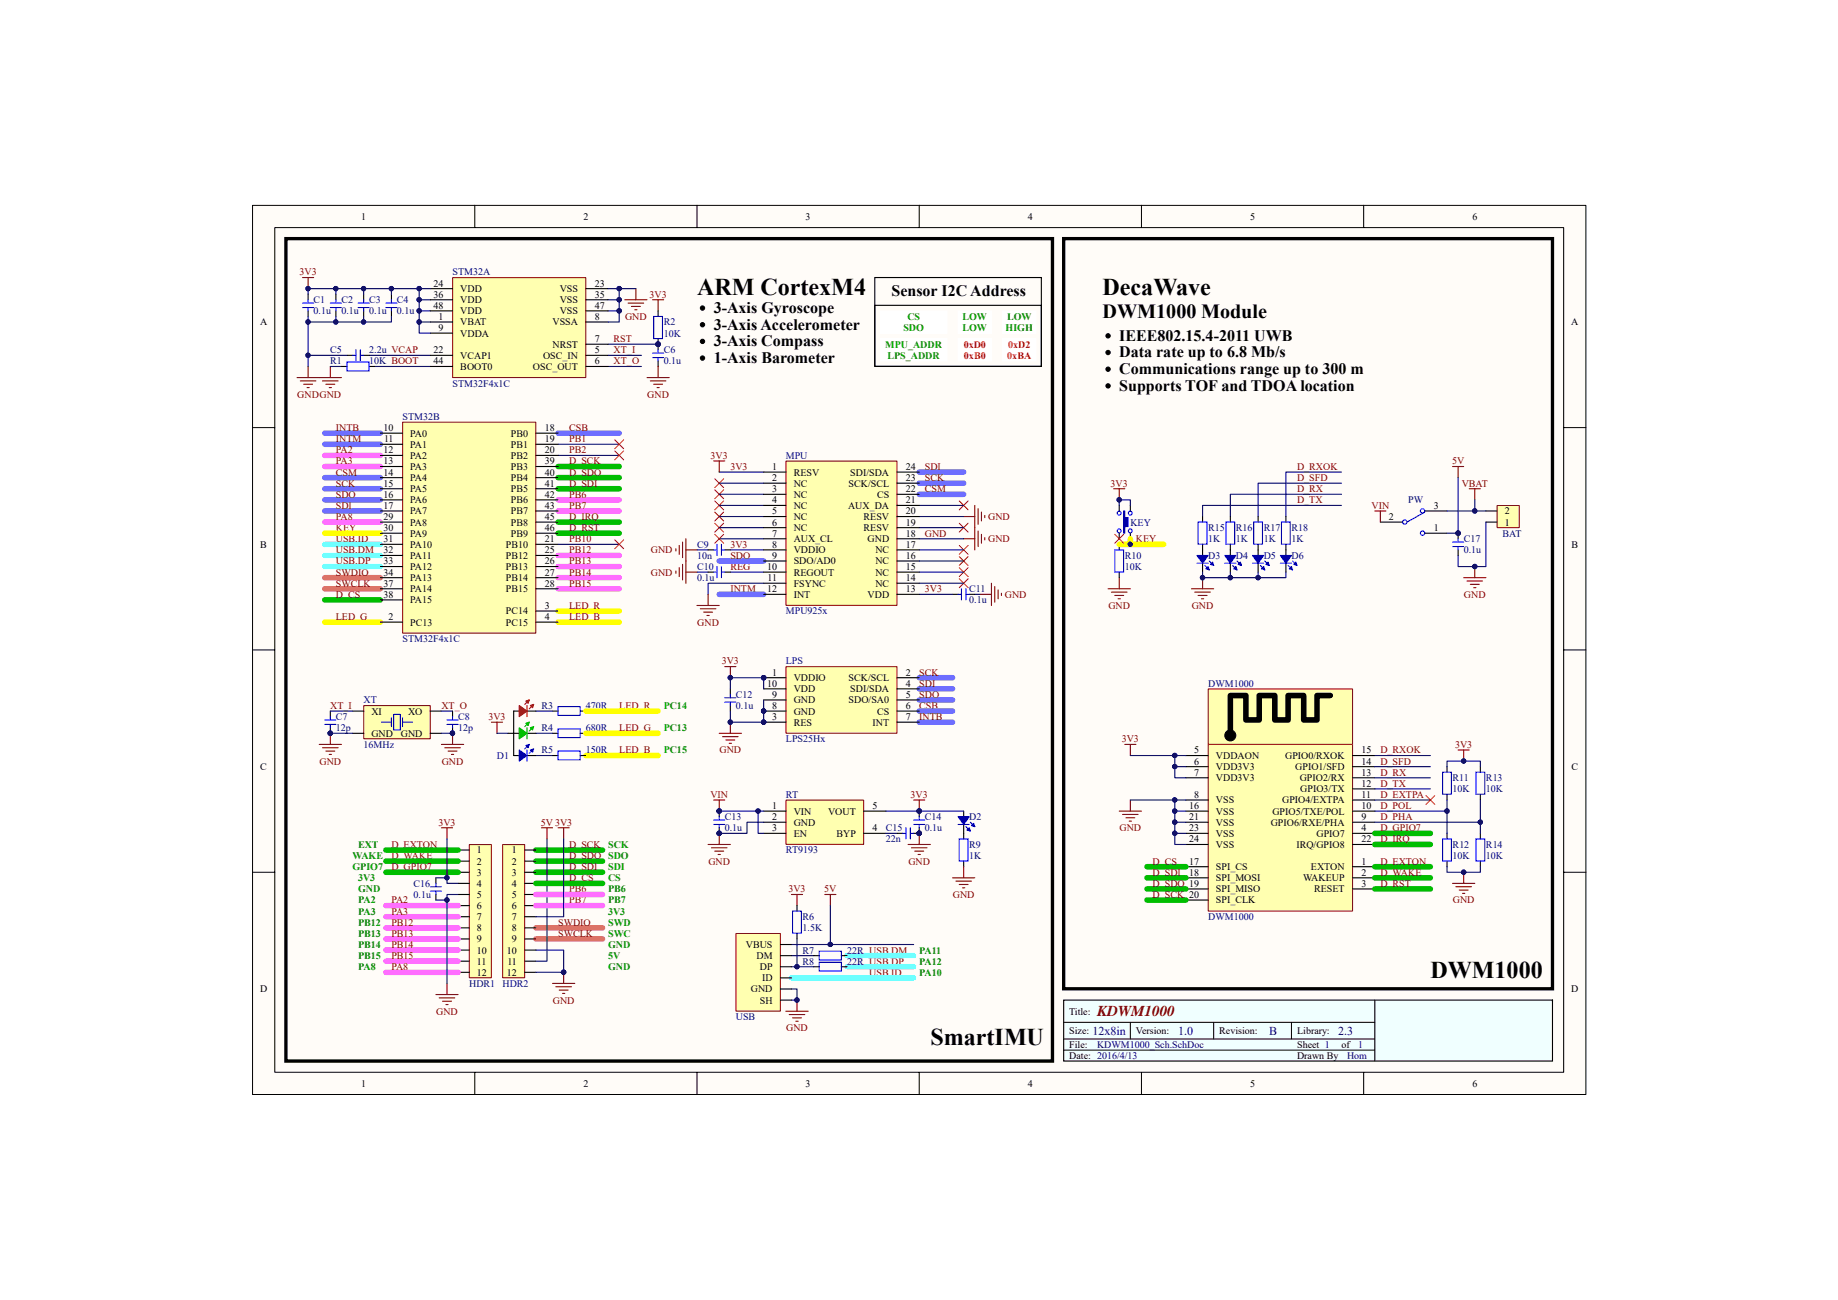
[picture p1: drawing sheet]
<svg xmlns="http://www.w3.org/2000/svg" width="420mm" height="297mm" viewBox="0 0 420 297" stroke-linecap="round" stroke-linejoin="round" font-family="sans-serif">
<defs><g id="words">
<g font-size="5.5">
<text x="159.3" y="67.3">ARM CortexM4</text>
<text x="252" y="67.3">DecaWave</text>
<text x="327" y="223.5">DWM1000</text>
<text x="212.7" y="238.8">SmartIMU</text>
</g>
<text font-size="4.6" x="252" y="72.6">DWM1000 Module</text>
<g font-size="3.7">
<text x="163.1" y="71.5">3-Axis Gyroscope</text>
<text x="203.8" y="67.7">Sensor I2C Address</text>
<text x="163.1" y="75.3">3-Axis Accelerometer</text>
<text x="255.9" y="77.9">IEEE802.15.4-2011 UWB</text>
<text x="163.1" y="79.1">3-Axis Compass</text>
<text x="163.1" y="83">1-Axis Barometer</text>
<text x="255.9" y="81.7">Data rate up to 6.8 Mb/s</text>
<text x="255.9" y="85.5">Communications range up to 300 m</text>
<text x="255.9" y="89.3">Supports TOF and TDOA location</text>
</g>
<text font-size="3.5" fill="#800000" x="250.8" y="232.2">KDWM1000</text>
<g font-size="2.8" fill="#000080">
<text x="249.8" y="236.6">12x8in</text>
<text x="269.3" y="236.6">1.0</text>
<text x="290.2" y="236.6">B</text>
<text x="305.9" y="236.6">2.3</text>
</g>
<g font-size="2.3">
<text x="82.6" y="50.2">1</text>
<text x="133.4" y="50.2">2</text>
<text x="184.2" y="50.2">3</text>
<text x="235" y="50.2">4</text>
<text x="285.8" y="50.2">5</text>
<text x="336.6" y="50.2">6</text>
<text x="99.1" y="65.5">24</text>
<text x="136" y="65.5">23</text>
<text x="99.1" y="68">36</text>
<text x="99.1" y="70.5">48</text>
<text x="105.2" y="66.7">VDD</text>
<text x="105.2" y="69.3">VDD</text>
<text x="105.2" y="71.8">VDD</text>
<text x="127.9" y="66.7">VSS</text>
<text x="127.9" y="69.3">VSS</text>
<text x="127.9" y="71.8">VSS</text>
<text x="136" y="68">35</text>
<text x="136" y="70.5">47</text>
<text x="59.4" y="74.4">A</text>
<text x="100.3" y="73.1">1</text>
<text x="100.3" y="75.6">9</text>
<text x="105.2" y="74.4">VBAT</text>
<text x="105.2" y="76.9">VDDA</text>
<text x="126.3" y="74.4">VSSA</text>
<text x="136" y="73.1">8</text>
<text x="359.2" y="74.4">A</text>
<text x="99.1" y="80.7">22</text>
<text x="99.1" y="83.2">44</text>
<text x="105.2" y="82">VCAP1</text>
<text x="124.1" y="82">OSC_IN</text>
<text x="126.3" y="79.4">NRST</text>
<text x="136" y="80.7">5</text>
<text x="136" y="78.2">7</text>
<text x="136" y="83.2">6</text>
<text x="105.2" y="84.5">BOOT0</text>
<text x="121.8" y="84.5">OSC_OUT</text>
<text x="87.7" y="98.5">10</text>
<text x="87.8" y="101">11</text>
<text x="93.8" y="99.8">PA0</text>
<text x="116.8" y="99.8">PB0</text>
<text x="124.5" y="98.5">18</text>
<text x="124.5" y="101">19</text>
<text x="87.7" y="103.6">12</text>
<text x="87.7" y="106.1">13</text>
<text x="93.8" y="102.3">PA1</text>
<text x="93.8" y="104.8">PA2</text>
<text x="93.8" y="107.4">PA3</text>
<text x="116.8" y="102.3">PB1</text>
<text x="116.8" y="104.8">PB2</text>
<text x="116.8" y="107.4">PB3</text>
<text x="124.5" y="103.6">20</text>
<text x="124.5" y="106.1">39</text>
<text x="176.5" y="107.4">1</text>
<text x="207.1" y="107.4">24</text>
<text x="87.7" y="108.6">14</text>
<text x="87.7" y="111.2">15</text>
<text x="87.7" y="113.7">16</text>
<text x="93.8" y="109.9">PA4</text>
<text x="93.8" y="112.5">PA5</text>
<text x="116.8" y="109.9">PB4</text>
<text x="116.8" y="112.5">PB5</text>
<text x="124.5" y="108.6">40</text>
<text x="124.5" y="111.2">41</text>
<text x="124.5" y="113.7">42</text>
<text x="176.5" y="109.9">2</text>
<text x="176.5" y="112.5">3</text>
<text x="181.4" y="108.6">RESV</text>
<text x="181.4" y="111.2">NC</text>
<text x="181.4" y="113.7">NC</text>
<text x="194" y="111.2">SCK/SCL</text>
<text x="194.4" y="108.6">SDI/SDA</text>
<text x="200.5" y="113.7">CS</text>
<text x="207.1" y="112.5">22</text>
<text x="207.1" y="109.9">23</text>
<text x="87.7" y="116.3">17</text>
<text x="87.7" y="118.8">29</text>
<text x="93.8" y="115">PA6</text>
<text x="93.8" y="117.5">PA7</text>
<text x="116.8" y="115">PB6</text>
<text x="116.8" y="117.5">PB7</text>
<text x="124.5" y="116.3">43</text>
<text x="124.5" y="118.8">45</text>
<text x="176.5" y="115">4</text>
<text x="176.5" y="117.5">5</text>
<text x="181.4" y="116.3">NC</text>
<text x="181.4" y="118.8">NC</text>
<text x="193.9" y="116.3">AUX_DA</text>
<text x="197.4" y="118.8">RESV</text>
<text x="207.1" y="115">21</text>
<text x="207.1" y="117.5">20</text>
<text x="317.4" y="118.8">2</text>
<text x="327.8" y="116.3">3</text>
<text x="344" y="117.5">2</text>
<text x="59.5" y="125.2">B</text>
<text x="87.7" y="121.3">30</text>
<text x="87.7" y="123.9">31</text>
<text x="93.8" y="120.1">PA8</text>
<text x="93.8" y="122.6">PA9</text>
<text x="93.8" y="125.2">PA10</text>
<text x="115.6" y="125.2">PB10</text>
<text x="116.8" y="120.1">PB8</text>
<text x="116.8" y="122.6">PB9</text>
<text x="124.5" y="121.3">46</text>
<text x="124.5" y="123.9">21</text>
<text x="176.5" y="120.1">6</text>
<text x="176.5" y="122.6">7</text>
<text x="176.5" y="125.2">8</text>
<text x="181.4" y="121.3">NC</text>
<text x="181.4" y="123.9">AUX_CL</text>
<text x="197.4" y="121.3">RESV</text>
<text x="198.3" y="123.9">GND</text>
<text x="207.1" y="125.2">17</text>
<text x="207.1" y="120.1">19</text>
<text x="207.1" y="122.6">18</text>
<text x="327.8" y="121.3">1</text>
<text x="344" y="120.1">1</text>
<text x="359.2" y="125.2">B</text>
<text x="87.7" y="126.4">32</text>
<text x="87.7" y="129">33</text>
<text x="87.7" y="131.5">34</text>
<text x="93.8" y="127.7">PA11</text>
<text x="93.8" y="130.2">PA12</text>
<text x="115.6" y="127.7">PB12</text>
<text x="115.6" y="130.2">PB13</text>
<text x="124.5" y="126.4">25</text>
<text x="124.5" y="129">26</text>
<text x="124.5" y="131.5">27</text>
<text x="175.3" y="130.2">10</text>
<text x="176.5" y="127.7">9</text>
<text x="181.4" y="126.4">VDDIO</text>
<text x="181.4" y="129">SDO/AD0</text>
<text x="181.4" y="131.5">REGOUT</text>
<text x="200.1" y="131.5">NC</text>
<text x="200.1" y="129">NC</text>
<text x="200.1" y="126.4">NC</text>
<text x="207.1" y="130.2">15</text>
<text x="207.1" y="127.7">16</text>
<text x="87.7" y="134">37</text>
<text x="87.7" y="136.6">38</text>
<text x="93.8" y="132.8">PA13</text>
<text x="93.8" y="135.3">PA14</text>
<text x="93.8" y="137.9">PA15</text>
<text x="115.6" y="132.8">PB14</text>
<text x="115.6" y="135.3">PB15</text>
<text x="124.5" y="134">28</text>
<text x="175.3" y="135.3">12</text>
<text x="175.4" y="132.8">11</text>
<text x="181.4" y="134">FSYNC</text>
<text x="181.4" y="136.6">INT</text>
<text x="198.3" y="136.6">VDD</text>
<text x="200.1" y="134">NC</text>
<text x="207.1" y="132.8">14</text>
<text x="207.1" y="135.3">13</text>
<text x="88.8" y="141.7">2</text>
<text x="93.8" y="142.9">PC13</text>
<text x="115.6" y="140.4">PC14</text>
<text x="115.6" y="142.9">PC15</text>
<text x="124.5" y="139.1">3</text>
<text x="124.5" y="141.7">4</text>
<text x="176.5" y="154.4">1</text>
<text x="181.4" y="155.6">VDDIO</text>
<text x="194" y="155.6">SCK/SCL</text>
<text x="207.1" y="154.4">2</text>
<text x="175.3" y="156.9">10</text>
<text x="176.5" y="162">8</text>
<text x="176.5" y="159.4">9</text>
<text x="181.4" y="160.7">GND</text>
<text x="181.4" y="158.2">VDD</text>
<text x="194" y="160.7">SDO/SA0</text>
<text x="194.4" y="158.2">SDI/SDA</text>
<text x="207.1" y="156.9">4</text>
<text x="207.1" y="162">6</text>
<text x="207.1" y="159.4">5</text>
<text x="84.9" y="163.3">XI</text>
<text x="93.3" y="163.3">XO</text>
<text x="176.5" y="164.5">3</text>
<text x="181.4" y="165.8">RES</text>
<text x="181.4" y="163.3">GND</text>
<text x="199.5" y="165.8">INT</text>
<text x="200.5" y="163.3">CS</text>
<text x="207.1" y="164.5">7</text>
<text x="84.9" y="168.3">GND</text>
<text x="91.6" y="168.3">GND</text>
<text x="273" y="172.1">5</text>
<text x="278" y="173.4">VDDAON</text>
<text x="293.8" y="173.4">GPIO0/RXOK</text>
<text x="311.2" y="172.1">15</text>
<text x="59.5" y="176">C</text>
<text x="273" y="174.7">6</text>
<text x="273" y="177.2">7</text>
<text x="278" y="176">VDD3V3</text>
<text x="278" y="178.5">VDD3V3</text>
<text x="296.1" y="176">GPIO1/SFD</text>
<text x="297.1" y="178.5">GPIO2/RX</text>
<text x="311.2" y="179.8">12</text>
<text x="311.2" y="174.7">14</text>
<text x="311.2" y="177.2">13</text>
<text x="359.2" y="176">C</text>
<text x="176.5" y="184.8">1</text>
<text x="199.5" y="184.8">5</text>
<text x="271.9" y="184.8">16</text>
<text x="273" y="182.3">8</text>
<text x="278" y="183.6">VSS</text>
<text x="293.1" y="183.6">GPIO4/EXTPA</text>
<text x="297.2" y="181">GPIO3/TX</text>
<text x="311.2" y="184.8">10</text>
<text x="311.2" y="182.3">11</text>
<text x="176.5" y="187.4">2</text>
<text x="176.5" y="189.9">3</text>
<text x="181.4" y="186.1">VIN</text>
<text x="181.4" y="188.7">GND</text>
<text x="181.4" y="191.2">EN</text>
<text x="189.3" y="186.1">VOUT</text>
<text x="191.2" y="191.2">BYP</text>
<text x="199.5" y="189.9">4</text>
<text x="271.9" y="187.4">21</text>
<text x="271.9" y="189.9">23</text>
<text x="278" y="186.1">VSS</text>
<text x="278" y="188.7">VSS</text>
<text x="278" y="191.2">VSS</text>
<text x="290.5" y="188.7">GPIO6/RXE/PHA</text>
<text x="290.9" y="186.1">GPIO5/TXE/POL</text>
<text x="300.9" y="191.2">GPIO7</text>
<text x="311.2" y="187.4">9</text>
<text x="311.2" y="189.9">4</text>
<text x="109" y="195">1</text>
<text x="109" y="197.5">2</text>
<text x="117" y="195">1</text>
<text x="117" y="197.5">2</text>
<text x="271.9" y="197.5">17</text>
<text x="271.9" y="192.5">24</text>
<text x="278" y="193.7">VSS</text>
<text x="296.3" y="193.7">IRQ/GPIO8</text>
<text x="311.2" y="192.5">22</text>
<text x="311.2" y="197.5">1</text>
<text x="109" y="200.1">3</text>
<text x="109" y="202.6">4</text>
<text x="117" y="200.1">3</text>
<text x="117" y="202.6">4</text>
<text x="271.9" y="200.1">18</text>
<text x="278" y="198.8">SPI_CS</text>
<text x="278" y="201.4">SPI_MOSI</text>
<text x="278" y="203.9">SPI_MISO</text>
<text x="297.9" y="201.4">WAKEUP</text>
<text x="299.7" y="198.8">EXTON</text>
<text x="300.4" y="203.9">RESET</text>
<text x="311.2" y="200.1">2</text>
<text x="311.2" y="202.6">3</text>
<text x="109" y="205.2">5</text>
<text x="109" y="207.7">6</text>
<text x="117" y="205.2">5</text>
<text x="117" y="207.7">6</text>
<text x="278" y="206.4">SPI_CLK</text>
<text x="109" y="210.2">7</text>
<text x="109" y="212.8">8</text>
<text x="109" y="215.3">9</text>
<text x="117" y="210.2">7</text>
<text x="117" y="212.8">8</text>
<text x="117" y="215.3">9</text>
<text x="109" y="217.9">10</text>
<text x="109" y="220.4">11</text>
<text x="115.9" y="217.9">10</text>
<text x="116" y="220.4">11</text>
<text x="170.5" y="216.6">VBUS</text>
<text x="172.9" y="219.1">DM</text>
<text x="173.7" y="221.7">DP</text>
<text x="59.4" y="226.8">D</text>
<text x="109" y="222.9">12</text>
<text x="115.9" y="222.9">12</text>
<text x="171.7" y="226.8">GND</text>
<text x="174.2" y="224.2">ID</text>
<text x="359.2" y="226.8">D</text>
<text x="173.7" y="229.3">SH</text>
<text x="244.4" y="231.8">Title:</text>
<text x="244.4" y="236.3">Size:</text>
<text x="244.4" y="239.5">File:</text>
<text x="259.7" y="236.3">Version:</text>
<text x="278.7" y="236.3">Revision:</text>
<text x="296.5" y="236.3">Library:</text>
<text x="296.5" y="239.5">Sheet 1</text>
<text x="306.7" y="239.5">of</text>
<text x="244.4" y="242">Date: 2016/4/13</text>
<text x="296.5" y="242">Drawn By</text>
<text x="82.6" y="248.3">1</text>
<text x="133.4" y="248.3">2</text>
<text x="184.2" y="248.3">3</text>
<text x="235" y="248.3">4</text>
<text x="285.8" y="248.3">5</text>
<text x="336.6" y="248.3">6</text>
</g>
<g font-size="2.3" fill="#800000">
<text x="68.5" y="62.9">3V3</text>
<text x="148.5" y="68">3V3</text>
<text x="142.9" y="73.1">GND</text>
<text x="140.3" y="78.2">RST</text>
<text x="140.3" y="80.7">XT_I</text>
<text x="140.3" y="83.2">XT_O</text>
<text x="68" y="90.9">GNDGND</text>
<text x="148" y="90.9">GND</text>
<text x="76.8" y="101">INTM</text>
<text x="76.8" y="98.5">INTB</text>
<text x="130.1" y="98.5">CSB</text>
<text x="130.1" y="101">PB1</text>
<text x="76.8" y="103.6">PA2</text>
<text x="76.8" y="106.1">PA3</text>
<text x="130.1" y="103.6">PB2</text>
<text x="130.1" y="106.1">D_SCK</text>
<text x="162.4" y="104.8">3V3</text>
<text x="167" y="107.4">3V3</text>
<text x="211.4" y="107.4">SDI</text>
<text x="296.5" y="107.4">D_RXOK</text>
<text x="331.9" y="106.1">5V</text>
<text x="76.8" y="108.6">CSM</text>
<text x="76.8" y="111.2">SCK</text>
<text x="76.8" y="113.7">SDO</text>
<text x="130.1" y="113.7">PB6</text>
<text x="130.1" y="111.2">D_SDI</text>
<text x="130.1" y="108.6">D_SDO</text>
<text x="211.4" y="112.5">CSM</text>
<text x="211.4" y="109.9">SCK</text>
<text x="253.9" y="111.2">3V3</text>
<text x="296.5" y="112.5">D_RX</text>
<text x="296.5" y="109.9">D_SFD</text>
<text x="334.1" y="111.2">VBAT</text>
<text x="76.8" y="116.3">SDI</text>
<text x="76.8" y="118.8">PA8</text>
<text x="130.1" y="116.3">PB7</text>
<text x="130.1" y="118.8">D_IRQ</text>
<text x="225.9" y="118.8">GND</text>
<text x="296.5" y="115">D_TX</text>
<text x="313.5" y="116.3">VIN</text>
<text x="76.8" y="123.9">USB.ID</text>
<text x="76.8" y="121.3">KEY</text>
<text x="130.1" y="123.9">PB10</text>
<text x="130.1" y="121.3">D_RST</text>
<text x="167" y="125.2">3V3</text>
<text x="211.4" y="122.6">GND</text>
<text x="225.9" y="123.9">GND</text>
<text x="259.7" y="123.9">KEY</text>
<text x="76.8" y="131.5">SWDIO</text>
<text x="76.8" y="129">USB.DP</text>
<text x="76.8" y="126.4">USB.DM</text>
<text x="130.1" y="126.4">PB12</text>
<text x="130.1" y="129">PB13</text>
<text x="130.1" y="131.5">PB14</text>
<text x="148.8" y="126.4">GND</text>
<text x="148.8" y="131.5">GND</text>
<text x="167" y="130.2">REG</text>
<text x="167" y="127.7">SDO</text>
<text x="76.8" y="134">SWCLK</text>
<text x="76.8" y="136.6">D_CS</text>
<text x="130.1" y="134">PB15</text>
<text x="167" y="135.3">INTM</text>
<text x="211.4" y="135.3">3V3</text>
<text x="229.7" y="136.6">GND</text>
<text x="334.7" y="136.6">GND</text>
<text x="76.8" y="141.7">LED_G</text>
<text x="130.1" y="141.7">LED_B</text>
<text x="130.1" y="139.1">LED_R</text>
<text x="159.4" y="142.9">GND</text>
<text x="253.4" y="139.1">GND</text>
<text x="272.4" y="139.1">GND</text>
<text x="165" y="151.8">3V3</text>
<text x="210.1" y="154.4">SCK</text>
<text x="75.5" y="162">XT_I</text>
<text x="100.9" y="162">XT_O</text>
<text x="141.6" y="162">LED_R</text>
<text x="210.1" y="162">CSB</text>
<text x="210.1" y="156.9">SDI</text>
<text x="210.1" y="159.4">SDO</text>
<text x="111.6" y="164.5">3V3</text>
<text x="141.6" y="167.1">LED_G</text>
<text x="210.1" y="164.5">INTB</text>
<text x="141.6" y="172.1">LED_B</text>
<text x="164.5" y="172.1">GND</text>
<text x="256.4" y="169.6">3V3</text>
<text x="315.6" y="172.1">D_RXOK</text>
<text x="332.6" y="170.9">3V3</text>
<text x="73" y="174.7">GND</text>
<text x="101" y="174.7">GND</text>
<text x="315.6" y="174.7">D_SFD</text>
<text x="315.6" y="177.2">D_RX</text>
<text x="315.6" y="179.8">D_TX</text>
<text x="162.4" y="182.3">VIN</text>
<text x="208.2" y="182.3">3V3</text>
<text x="315.6" y="184.8">D_POL</text>
<text x="315.6" y="182.3">D_EXTPA</text>
<text x="100.2" y="188.7">3V3</text>
<text x="123.6" y="188.7">5V 3V3</text>
<text x="255.9" y="189.9">GND</text>
<text x="315.6" y="187.4">D_PHA</text>
<text x="315.6" y="189.9">D_GPIO7</text>
<text x="89.5" y="193.7">D_EXTON</text>
<text x="89.5" y="196.3">D_WAKE</text>
<text x="130.1" y="196.3">D_SDO SDO</text>
<text x="130.1" y="193.7">D_SCK</text>
<text x="161.9" y="197.5">GND</text>
<text x="207.7" y="197.5">GND</text>
<text x="263.5" y="197.5">D_CS</text>
<text x="315.6" y="192.5">D_IRQ</text>
<text x="315.6" y="197.5">D_EXTON</text>
<text x="89.5" y="198.8">D_GPIO7</text>
<text x="130.1" y="203.9">PB6</text>
<text x="130.1" y="198.8">D_SDI</text>
<text x="130.1" y="201.4">D_CS</text>
<text x="180.2" y="203.9">3V3</text>
<text x="188.4" y="203.9">5V</text>
<text x="263.5" y="200.1">D_SDI</text>
<text x="263.5" y="202.6">D_SDO 19</text>
<text x="315.6" y="202.6">D_RST</text>
<text x="315.6" y="200.1">D_WAKE</text>
<text x="89.5" y="206.4">PA2</text>
<text x="89.5" y="209">PA3</text>
<text x="130.1" y="206.4">PB7</text>
<text x="217.8" y="205.2">GND</text>
<text x="263.5" y="205.2">D_SCK 20</text>
<text x="332.1" y="206.4">GND</text>
<text x="89.5" y="211.5">PB12</text>
<text x="89.5" y="214.1">PB13</text>
<text x="127.6" y="214.1">SWCLK</text>
<text x="127.6" y="211.5">SWDIO</text>
<text x="89.5" y="216.6">PB14</text>
<text x="89.5" y="219.1">PB15</text>
<text x="89.5" y="221.7">PA8</text>
<text x="198.7" y="222.9">USB.ID</text>
<text x="99.7" y="231.8">GND</text>
<text x="126.4" y="229.3">GND</text>
<text x="179.7" y="235.6">GND</text>
</g>
<g font-size="2.3" fill="#000080">
<text x="103.5" y="62.9">STM32A</text>
<text x="71.7" y="71.8">0.1u</text>
<text x="71.7" y="69.3">C1</text>
<text x="78.1" y="71.8">0.1u</text>
<text x="78.1" y="69.3">C2</text>
<text x="84.4" y="71.8">0.1u</text>
<text x="84.4" y="69.3">C3</text>
<text x="90.8" y="71.8">0.1u</text>
<text x="90.8" y="69.3">C4</text>
<text x="151.7" y="76.9">10K</text>
<text x="151.7" y="74.4">R2</text>
<text x="75.5" y="80.7">C5</text>
<text x="75.5" y="83.2">R1</text>
<text x="84.4" y="80.7">2.2u VCAP</text>
<text x="84.4" y="83.2">10K BOOT</text>
<text x="151.7" y="83.2">0.1u</text>
<text x="151.7" y="80.7">C6</text>
<text x="103.5" y="88.3">STM32F4x1C</text>
<text x="92" y="95.9">STM32B</text>
<text x="179.7" y="104.8">MPU</text>
<text x="321.9" y="115">PW</text>
<text x="159.3" y="125.2">C9</text>
<text x="258.4" y="120.1">KEY</text>
<text x="276.2" y="123.9">1K</text>
<text x="276.2" y="121.3">R15</text>
<text x="282.5" y="121.3">R16</text>
<text x="282.5" y="123.9">1K</text>
<text x="288.9" y="121.3">R17</text>
<text x="288.9" y="123.9">1K</text>
<text x="295.2" y="121.3">R18</text>
<text x="295.2" y="123.9">1K</text>
<text x="334.6" y="123.9">C17</text>
<text x="343.5" y="122.6">BAT</text>
<text x="159.3" y="127.7">10n</text>
<text x="159.3" y="130.2">C10</text>
<text x="257.1" y="130.2">10K</text>
<text x="257.1" y="127.7">R10</text>
<text x="276.2" y="127.7">D3</text>
<text x="282.5" y="127.7">D4</text>
<text x="288.9" y="127.7">D5</text>
<text x="295.2" y="127.7">D6</text>
<text x="334.6" y="126.4">0.1u</text>
<text x="159.3" y="132.8">0.1u</text>
<text x="221.6" y="137.9">0.1u</text>
<text x="221.6" y="135.3">C11</text>
<text x="179.7" y="140.4">MPU925x</text>
<text x="92" y="146.7">STM32F4x1C</text>
<text x="179.7" y="151.8">LPS</text>
<text x="83.1" y="160.7">XT</text>
<text x="123.8" y="162">R3</text>
<text x="133.9" y="162">470R</text>
<text x="168.2" y="162">0.1u</text>
<text x="168.2" y="159.4">C12</text>
<text x="276.2" y="156.9">DWM1000</text>
<text x="76.8" y="167.1">12p</text>
<text x="76.8" y="164.5">C7</text>
<text x="104.7" y="167.1">12p</text>
<text x="104.7" y="164.5">C8</text>
<text x="123.8" y="167.1">R4</text>
<text x="133.9" y="167.1">680R</text>
<text x="83.1" y="170.9">16MHz</text>
<text x="113.6" y="173.4">D1</text>
<text x="123.8" y="172.1">R5</text>
<text x="133.9" y="172.1">150R</text>
<text x="179.7" y="169.6">LPS25Hx</text>
<text x="332.1" y="178.5">R11</text>
<text x="339.7" y="178.5">R13</text>
<text x="179.7" y="182.3">RT</text>
<text x="332.1" y="181">10K</text>
<text x="339.7" y="181">10K</text>
<text x="165.7" y="189.9">0.1u</text>
<text x="165.7" y="187.4">C13</text>
<text x="202.5" y="189.9">C15</text>
<text x="211.4" y="189.9">0.1u</text>
<text x="211.4" y="187.4">C14</text>
<text x="221.6" y="187.4">D2</text>
<text x="179.7" y="195">RT9193</text>
<text x="202.5" y="192.5">22n</text>
<text x="221.6" y="196.3">1K</text>
<text x="221.6" y="193.7">R9</text>
<text x="332.1" y="196.3">10K</text>
<text x="332.1" y="193.7">R12</text>
<text x="339.7" y="196.3">10K</text>
<text x="339.7" y="193.7">R14</text>
<text x="94.6" y="202.6">C16</text>
<text x="94.6" y="205.2">0.1u</text>
<text x="183.5" y="212.8">1.5K</text>
<text x="183.5" y="210.2">R6</text>
<text x="276.2" y="210.2">DWM1000</text>
<text x="183.5" y="217.9">R7</text>
<text x="183.5" y="220.4">R8</text>
<text x="193.6" y="217.9">22R USB.DM</text>
<text x="193.6" y="220.4">22R USB.DP</text>
<text x="107.3" y="225.5">HDR1</text>
<text x="114.9" y="225.5">HDR2</text>
<text x="168.2" y="233.1">USB</text>
<text x="250.8" y="239.5">KDWM1000_Sch.SchDoc</text>
<text x="310.5" y="239.5">1</text>
<text x="307.9" y="242">Hom</text>
</g>
<g font-size="2.3" fill="#008000">
<text x="206.5" y="75.6">SDO</text>
<text x="207.4" y="73.1">CS</text>
<text x="220" y="73.1">LOW</text>
<text x="220" y="75.6">LOW</text>
<text x="229.9" y="75.6">HIGH</text>
<text x="230.2" y="73.1">LOW</text>
<text x="202.4" y="79.4">MPU_ADDR</text>
<text x="202.9" y="82">LPS_ADDR</text>
<text x="151.7" y="162">PC14</text>
<text x="151.7" y="167.1">PC13</text>
<text x="151.7" y="172.1">PC15</text>
<text x="80.6" y="196.3">WAKE</text>
<text x="81.9" y="193.7">EXT</text>
<text x="139" y="193.7">SCK</text>
<text x="80.6" y="198.8">GPIO7</text>
<text x="81.9" y="201.4">3V3</text>
<text x="81.9" y="203.9">GND</text>
<text x="139" y="198.8">SDI</text>
<text x="139" y="201.4">CS</text>
<text x="139" y="203.9">PB6</text>
<text x="81.9" y="209">PA3</text>
<text x="81.9" y="206.4">PA2</text>
<text x="139" y="206.4">PB7</text>
<text x="139" y="209">3V3</text>
<text x="81.9" y="214.1">PB13</text>
<text x="81.9" y="211.5">PB12</text>
<text x="139" y="211.5">SWD</text>
<text x="139" y="214.1">SWC</text>
<text x="81.9" y="219.1">PB15</text>
<text x="81.9" y="216.6">PB14</text>
<text x="81.9" y="221.7">PA8</text>
<text x="139" y="221.7">GND</text>
<text x="139" y="219.1">5V</text>
<text x="139" y="216.6">GND</text>
<text x="210.1" y="217.9">PA11</text>
<text x="210.1" y="220.4">PA12</text>
<text x="210.1" y="222.9">PA10</text>
</g>
<g font-size="2.3" fill="#f00">
<text x="220.3" y="79.4">0xD0</text>
<text x="220.4" y="82">0xB0</text>
<text x="230.3" y="82">0xBA</text>
<text x="230.5" y="79.4">0xD2</text>
</g>
</g></defs>
<path d="M57.8 46.9h304.7v203.2h-304.7z" fill="#fffcf8"/>
<path d="M57.7 46.9h304.8v203.2h-304.8z" fill="none" stroke="#000" stroke-width=".23"/>
<path d="M62.8 52h294.7v193h-294.7z" fill="#fffcf8"/>
<g fill="none" stroke="#000" stroke-width=".23">
<path d="M62.8 52h294.7v193h-294.7zM108.5 46.9v5.1M159.3 46.9v5.1M210.1 46.9v5.1M260.9 46.9v5.1M311.7 46.9v5.1M57.7 97.7h5.1M357.5 97.7h5M57.7 148.5h5.1M357.5 148.5h5M57.7 199.3h5.1M357.5 199.3h5"/>
<path d="M108.5 245v5.1M159.3 245v5.1M210.1 245v5.1M260.9 245v5.1M311.7 245v5.1"/>
</g>
<path d="M243.2 228.5v13.9h111.7v-13.9z" fill-rule="evenodd" fill="#f0ffff" stroke="#000" stroke-width=".25"/>
<path d="M243.2 233.6h71.1M243.2 239.9h71.1M243.2 237.4h71.1M258.4 233.6v3.8M277.4 233.6v3.8M295.2 233.6v3.8" fill="none" stroke="#000" stroke-width=".23"/>
<path d="M314.3 228.5v13.9" fill="none" stroke="#000" stroke-width=".25"/>
<g fill="none" stroke="#000080" stroke-width=".25">
<path d="M95.8 73.6h2.6M95.8 71h2.6M95.8 68.5h2.6M139 71h2.6M139 68.5h2.6M139 78.7h11.4M74.2 99h12.7M75.5 83.7h2.6M84.4 81.2h14M85.7 83.7h12.7M127.6 99h14M139 83.7h7.6"/>
<path d="M139 81.2h7.6M74.2 116.8h12.7M74.2 106.6h12.7M74.2 104.1h12.7M74.2 101.5h12.7M74.2 109.1h12.7M74.2 111.7h12.7M74.2 114.2h12.7M74.2 119.3h12.7M127.6 116.8h14M127.6 109.1h14M127.6 111.7h14"/>
<path d="M127.6 114.2h14M127.6 106.6h14M127.6 104.1h14M127.6 101.5h14M127.6 119.3h14M164.4 107.9h10.2M164.4 118h10.2M164.4 115.5h10.2M164.4 112.9h10.2M164.4 110.4h10.2M210.1 107.9h10.2M210.1 118h10.2"/>
<path d="M210.1 115.5h10.2M210.1 112.9h10.2M210.1 110.4h10.2M74.2 124.4h12.7M74.2 126.9h12.7M74.2 129.5h12.7M74.2 132h12.7M74.2 134.5h12.7M74.2 137.1h12.7M74.2 121.8h12.7M127.6 124.4h14M127.6 126.9h14"/>
<path d="M127.6 129.5h14M127.6 132h14M127.6 134.5h14M127.6 121.8h14M127.6 139.6h14M159.3 125.6h2.6M159.3 130.7h2.6M164.4 120.6h10.2M164.4 123.1h10.2M164.4 128.2h10.2M164.4 135.8h10.2M167 125.6h7.6"/>
<path d="M167 130.7h7.6M174.6 133.3h-12.7v2.5M210.1 123.1h10.2M210.1 125.6h10.2M210.1 128.2h10.2M210.1 130.7h10.2M210.1 133.3h10.2M210.1 120.6h10.2M222.8 135.8h1.3M74.2 142.2h12.7M127.6 142.2h14M210.1 159.9h7.7"/>
<path d="M210.1 154.9h7.7M210.1 157.4h7.7M210.1 162.5h7.7M210.1 165h7.7"/>
</g>
<g fill="none" stroke="#6e6eff" stroke-width="1.3">
<path d="M74.2 99h12.7M127.6 99h14M74.2 116.8h12.7M74.2 114.2h12.7M74.2 111.7h12.7M74.2 109.1h12.7M74.2 101.5h12.7M210.1 107.9h10.2M210.1 112.9h10.2M210.1 110.4h10.2M164.4 128.2h10.2M164.4 135.8h10.2"/>
<path d="M210.1 159.9h7.7M210.1 154.9h7.7M210.1 157.4h7.7M210.1 162.5h7.7M210.1 165h7.7"/>
</g>
<path d="M127.6 109.1h14M127.6 111.7h14M127.6 106.6h14M127.6 119.3h14M74.2 137.1h12.7M127.6 121.8h14" fill="none" stroke="#00be00" stroke-width="1.3"/>
<path d="M74.2 124.4h12.7M74.2 126.9h12.7M74.2 129.5h12.7" fill="none" stroke="#6effff" stroke-width="1.3"/>
<path d="M74.2 132h12.7M74.2 134.5h12.7" fill="none" stroke="#ff6e6e" stroke-width="1.3"/>
<path d="M74.2 119.3h12.7M74.2 106.6h12.7M74.2 104.1h12.7M127.6 114.2h14M127.6 116.8h14M127.6 126.9h14M127.6 134.5h14M127.6 132h14M127.6 129.5h14" fill="none" stroke="#ff6eff" stroke-width="1.3"/>
<g fill="#000080" stroke="#000080" stroke-width=".23">
<circle cx="150.4" cy="78.6" r=".5"/>
<circle cx="70.4" cy="65.9" r=".49"/>
<circle cx="95.8" cy="71" r=".49"/>
<circle cx="141.5" cy="68.5" r=".5"/>
<circle cx="95.8" cy="68.5" r=".49"/>
<circle cx="95.8" cy="73.6" r=".49"/>
<circle cx="166.9" cy="165" r=".5"/>
<circle cx="166.9" cy="154.8" r=".5"/>
<circle cx="141.5" cy="71" r=".5"/>
</g>
<g fill="none" stroke="#800000" stroke-width=".25">
<path d="M69.2 63.4h2.5M70.4 63.4v2.6M142.8 68.5h5.1M143.6 69.3h3.5M144.3 70h2.1M145.1 70.8h.5M145.4 66v2.5M149.2 68.5h2.5M150.4 68.5v2.5M67.9 86.3h10.2M68.7 87h3.5M69.4 87.8h2"/>
<path d="M70.2 88.6h.5M70.4 83.7v2.6M73.7 87h3.6M74.5 87.8h2M75.3 88.6h.5M75.5 83.7v2.6M220.3 118h2.5M222.8 115.5v10.1M223.6 116.2v3.6M224.4 117v2M225.1 117.8v.5M154.5 125.4v.5"/>
<path d="M154.5 130.5v.5M155.3 124.6v2.1M155.3 129.7v2M156 123.9v3.5M156 128.9v3.6M156.8 123.1v10.2M156.8 125.6h2.5M156.8 130.7h2.5M159.3 138.3h5.1M160.1 139.1h3.5M160.9 139.9h2M161.9 135.8v2.5"/>
<path d="M220.3 123.1h2.5M223.6 121.3v3.6M224.4 122.1v2M225.1 122.9v.5M161.6 140.6h.5M165.7 152.3h2.5M167 152.3v2.6M164.4 167.6h5.1M165.2 168.3h3.5M165.9 169.1h2.1M166.7 169.8h.5M167 165v2.6"/>
</g>
<path d="M74.2 121.8h12.7M127.6 139.6h14M74.2 142.2h12.7M127.6 142.2h14" fill="none" stroke="#ff0" stroke-width="1.3"/>
<g fill="none" stroke="#f00" stroke-width=".23">
<path d="M163.4 109.4l2 2M163.4 111.9l2 2.1M163.4 114.5l2 2M163.4 117l2 2M163.4 119.5l2 2.1M165.4 109.4l-2 2M165.4 111.9l-2 2.1M165.4 114.5l-2 2M165.4 117l-2 2M165.4 119.5l-2 2.1M219.3 119.5l2 2.1M219.3 114.5l2 2"/>
<path d="M221.3 119.5l-2 2.1M221.3 114.5l-2 2M163.4 122.1l2 2M165.4 122.1l-2 2M219.3 132.2l2 2.1M219.3 127.2l2 2M219.3 124.6l2 2.1M219.3 129.7l2 2M221.3 132.2l-2 2.1M221.3 127.2l-2 2M221.3 124.6l-2 2.1M221.3 129.7l-2 2"/>
</g>
<path d="M103.5 63.5h30.4v22.8h-30.4z" fill="#ffffb0"/>
<path d="M103.5 63.4h30.4v22.9h-30.4z" fill="none" stroke="#800000" stroke-width=".23"/>
<g fill="none" stroke="#000" stroke-width=".25">
<path d="M98.4 73.6h5.1M98.4 76.1h5.1M98.4 66h5.1M98.4 68.5h5.1M98.4 71h5.1M133.9 73.6h5.1M133.9 78.7h5.1M133.9 66h5.1M133.9 68.5h5.1M133.9 71h5.1M98.4 81.2h5.1M98.4 83.7h5.1"/>
<path d="M133.9 81.2h5.1M133.9 83.7h5.1"/>
</g>
<path d="M92.1 96.5h30.4v48.2h-30.4z" fill="#ffffb0"/>
<path d="M92 96.5h30.5v48.2h-30.5z" fill="none" stroke="#800000" stroke-width=".23"/>
<g fill="none" stroke="#000" stroke-width=".25">
<path d="M70.4 67.2v1.3M70.4 71v1.3M76.8 67.2v1.3M76.8 71v1.3M83.1 67.2v1.3M83.1 71v1.3M89.5 67.2v1.3M89.5 71v1.3M150.4 71v1.3M150.4 77.4v1.3M78.1 83.7h1.2M79.3 81.2h1.3"/>
<path d="M83.1 81.2h1.3M84.4 83.7h1.3M86.9 99h5.1M122.5 99h5.1M86.9 101.5h5.1M86.9 104.1h5.1M86.9 106.6h5.1M86.9 109.1h5.1M86.9 111.7h5.1M86.9 114.2h5.1M86.9 116.8h5.1M86.9 119.3h5.1"/>
<path d="M122.5 101.5h5.1M122.5 104.1h5.1M122.5 106.6h5.1M122.5 109.1h5.1M122.5 111.7h5.1M122.5 114.2h5.1M122.5 116.8h5.1M122.5 119.3h5.1M86.9 124.4h5.1M86.9 126.9h5.1M86.9 129.5h5.1M86.9 132h5.1"/>
<path d="M86.9 134.5h5.1M86.9 121.8h5.1M86.9 137.1h5.1M122.5 139.6h5.1M122.5 124.4h5.1M122.5 126.9h5.1M122.5 129.5h5.1M122.5 132h5.1M122.5 134.5h5.1M122.5 121.8h5.1M161.9 125.6h1.2M161.9 130.7h1.2"/>
<path d="M165.7 125.6h1.3M165.7 130.7h1.3M217.8 135.8h1.2M221.6 135.8h1.2M86.9 142.2h5.1M122.5 142.2h5.1M167 157.4v1.3M167 161.2v1.3"/>
</g>
<path d="M76.8 66v1.2M76.8 72.3v1.3M83.1 66v1.2M83.1 72.3v1.3M89.5 66v1.2M95.8 66h-25.4v1.2M98.4 66h-2.6v10.1h2.6M139 66h6.4M141.6 66v7.6h-2.6M210.1 135.8h7.7M174.6 154.9h-7.6v2.5" fill="none" stroke="#000080" stroke-width=".25"/>
<g fill="#000080" stroke="#000080" stroke-width=".23">
<circle cx="141.5" cy="65.9" r=".5"/>
<circle cx="141.5" cy="68.5" r=".5"/>
<circle cx="141.5" cy="71" r=".5"/>
<circle cx="150.4" cy="78.6" r=".5"/>
<circle cx="95.8" cy="73.6" r=".49"/>
<circle cx="95.8" cy="71" r=".49"/>
<circle cx="95.8" cy="68.5" r=".49"/>
<circle cx="95.8" cy="65.9" r=".49"/>
<circle cx="76.8" cy="73.6" r=".49"/>
<circle cx="83.1" cy="73.6" r=".49"/>
<circle cx="76.8" cy="65.9" r=".49"/>
<circle cx="83.1" cy="65.9" r=".49"/>
<circle cx="89.5" cy="65.9" r=".49"/>
<circle cx="70.4" cy="65.9" r=".49"/>
<circle cx="174.6" cy="154.8" r=".5"/>
<circle cx="166.9" cy="154.8" r=".5"/>
</g>
<g fill="none" stroke="#00f" stroke-width=".25">
<path d="M69.2 70.3h2.5M69.2 69.3h2.5M70.4 68.5v.8M70.4 70.3v.7M75.5 70.3h2.6M75.5 69.3h2.6M76.8 68.5v.8M76.8 70.3v.7M81.4 79.9v2.6M81.9 70.3h2.5M81.9 69.3h2.5M82.4 79.9v2.6"/>
<path d="M83.1 68.5v.8M83.1 70.3v.7M88.2 69.3h2.6M88.2 70.3h2.6M89.5 68.5v.8M89.5 70.3v.7M149.4 72.3h2v5.1h-2zM79.3 82.7h5.1v2h-5.1zM80.6 81.2h.8M82.4 81.2h.7M163.1 125.6h.8M163.1 130.7h.8"/>
<path d="M163.9 124.4v2.5M163.9 129.5v2.5M164.9 124.4v2.5M164.9 129.5v2.5M164.9 125.6h.8M164.9 130.7h.8M219 135.8h.8M219.8 134.5v2.6M220.8 135.8h.8M220.8 134.5v2.6M165.7 159.4h2.5M167 158.7v.7"/>
<path d="M165.7 160.4h2.5M167 160.4v.8"/>
</g>
<path d="M224.1 135.8h2.5M226.6 133.3v5M227.4 134v3.6M228.2 134.8v2M228.9 135.6v.5" fill="none" stroke="#800000" stroke-width=".25"/>
<path d="M179.7 152.4h25.4v15.1h-25.4z" fill="#ffffb0"/>
<path d="M179.7 152.3h25.4v15.2h-25.4z" fill="none" stroke="#800000" stroke-width=".23"/>
<path d="M174.6 154.9h5.1M174.6 157.4h5.1M174.6 159.9h5.1M205.1 154.9h5M205.1 157.4h5M205.1 159.9h5M174.6 165h5.1M174.6 162.5h5.1M205.1 165h5M205.1 162.5h5" fill="none" stroke="#000" stroke-width=".25"/>
<g fill="#000080" stroke="#000080" stroke-width=".23">
<circle cx="174.6" cy="154.8" r=".5"/>
<circle cx="174.6" cy="165" r=".5"/>
<circle cx="174.6" cy="162.5" r=".5"/>
</g>
<path d="M174.6 154.9v2.5" fill="none" stroke="#000080" stroke-width=".25"/>
<path d="M179.7 105.4h25.4v32.9h-25.4z" fill="#ffffb0"/>
<path d="M179.7 105.3h25.4v33h-25.4z" fill="none" stroke="#800000" stroke-width=".23"/>
<g fill="none" stroke="#000" stroke-width=".25">
<path d="M150.4 78.7v1.2M150.4 82.5v1.2M174.6 107.9h5.1M174.6 110.4h5.1M174.6 112.9h5.1M174.6 115.5h5.1M174.6 118h5.1M205.1 107.9h5M205.1 110.4h5M205.1 112.9h5M205.1 115.5h5M205.1 118h5"/>
<path d="M174.6 120.6h5.1M174.6 123.1h5.1M174.6 125.6h5.1M174.6 128.2h5.1M174.6 130.7h5.1M174.6 133.3h5.1M174.6 135.8h5.1M205.1 120.6h5M205.1 123.1h5M205.1 125.6h5M205.1 128.2h5M205.1 130.7h5"/>
<path d="M205.1 133.3h5M205.1 135.8h5M182.2 206.9v1.3M182.2 213.3v1.2M186 218.4h1.3M192.4 218.4h1.2M186 220.9h1.3M192.4 220.9h1.2"/>
</g>
<g fill="none" stroke="#000080" stroke-width=".25">
<path d="M70.4 72.3v1.3h19.1v-1.3M70.4 73.6v10.1M70.4 81.2h8.9M174.6 159.9v5.1h-7.6v-2.5M122.5 194.2h15.2M122.5 196.8h15.2M122.5 199.3h15.2M122.5 212h15.2M122.5 214.5h15.2M180.9 218.4h5.1M180.9 215.8h28M182.2 214.5v6.4"/>
<path d="M189.8 206.9v8.9M193.6 218.4h15.3M180.9 223.4h28M180.9 226h1.3v2.5h-1.3M180.9 220.9h5.1M193.6 220.9h15.3"/>
</g>
<g fill="#000080" stroke="#000080" stroke-width=".23">
<circle cx="83.1" cy="73.6" r=".49"/>
<circle cx="76.8" cy="73.6" r=".49"/>
<circle cx="70.4" cy="73.6" r=".49"/>
<circle cx="70.4" cy="81.2" r=".49"/>
<circle cx="182.2" cy="228.5" r=".5"/>
<circle cx="182.2" cy="220.9" r=".5"/>
<circle cx="189.8" cy="215.8" r=".5"/>
<circle cx="150.4" cy="78.6" r=".5"/>
<circle cx="166.9" cy="165" r=".5"/>
<circle cx="174.6" cy="165" r=".5"/>
<circle cx="174.6" cy="162.5" r=".5"/>
</g>
<g fill="none" stroke="#800000" stroke-width=".25">
<path d="M147.9 86.3h5.1M148.7 87h3.5M149.4 87.8h2.1M150.2 88.6h.5M150.4 83.7v2.6M163.1 105.3h2.6M164.4 105.3v2.6M100.9 189.1h2.6M102.2 189.1v2.6M180.9 204.4h2.6M182.2 204.4v2.5M188.5 204.4h2.6"/>
<path d="M189.8 204.4v2.5M99.6 227.2h5.1M100.4 228h3.6M101.2 228.8h2M101.9 229.5h.5M102.2 224.7v2.5M179.7 231.1h5M180.4 231.8h3.6M181.2 232.6h2M181.9 233.3h.5M182.2 228.5v2.6"/>
</g>
<path d="M193.6 218.4h15.3M180.9 223.4h28M193.6 220.9h15.3" fill="none" stroke="#6effff" stroke-width="1.3"/>
<path d="M150.4 79.9v.8M149.2 80.7h2.5M149.2 81.7h2.5M150.4 81.7v.8M181.2 208.2h2v5h-2zM187.3 217.3h5v2h-5zM187.3 219.9h5v2h-5z" fill="none" stroke="#00f" stroke-width=".25"/>
<g fill="#000" stroke="#000" stroke-width=".23">
<circle cx="160.6" cy="70.4" r=".5"/>
<circle cx="160.6" cy="74.2" r=".5"/>
<circle cx="160.6" cy="78" r=".5"/>
<circle cx="160.6" cy="81.8" r=".5"/>
</g>
<path d="M65.4 54.5h175.2v187.9h-175.2z" fill="none" stroke="#000" stroke-width=".76"/>
<path d="M122.5 194.2h15.2M122.5 196.8h15.2M122.5 199.3h15.2" fill="none" stroke="#00be00" stroke-width="1.3"/>
<path d="M122.5 212h15.2M122.5 214.5h15.2" fill="none" stroke="#ff6e6e" stroke-width="1.3"/>
<path d="M168.3 213.3h10.1v17.7h-10.1z" fill="#ffffb0"/>
<path d="M168.2 213.3h10.2v17.7h-10.2z" fill="none" stroke="#800000" stroke-width=".23"/>
<path d="M255.9 115.5v1.3M255.9 121.8v1.3M255.9 124.4v1.2M255.9 130.7v1.3M178.4 215.8h2.5M178.4 218.4h2.5M178.4 220.9h2.5M178.4 223.4h2.5M178.4 226h2.5M178.4 228.5h2.5" fill="none" stroke="#000" stroke-width=".25"/>
<path d="M254.6 111.7h2.5M255.9 111.7v2.5M253.3 134.5h5.1M254.1 135.3h3.5M254.8 136.1h2.1M255.6 136.8h.5M255.9 132v2.5M334.6 132h5.1M335.4 132.8h3.5M336.1 133.5h2M336.9 134.3h.5M337.1 129.5v2.5" fill="none" stroke="#800000" stroke-width=".25"/>
<g fill="#000080" stroke="#000080" stroke-width=".23">
<circle cx="337.1" cy="129.4" r=".49"/>
<circle cx="255.8" cy="114.2" r=".5"/>
</g>
<path d="M254.8 125.6h2v5.1h-2z" fill="none" stroke="#00f" stroke-width=".25"/>
<path d="M256.9 116.8h.2v1.5h.8v2h-.8v1.5h-.2z" fill-rule="evenodd" fill="#00f"/>
<g fill="none" stroke="#00f" stroke-width=".25">
<path d="M256.9 116.8h.2v1.5h.8v2h-.8v1.5h-.2zM325.7 117l-4.1 2.3"/>
<circle cx="255.8" cy="117.2" r=".44"/>
<circle cx="258.4" cy="117.2" r=".44"/>
<circle cx="321.1" cy="119.3" r=".49"/>
<circle cx="325.2" cy="116.7" r=".49"/>
<circle cx="255.8" cy="121.3" r=".44"/>
<circle cx="258.4" cy="121.3" r=".44"/>
<circle cx="325.2" cy="121.8" r=".49"/>
</g>
<path d="M258.4 115.5v1.3M315.5 119.3h5.1M325.7 116.8h5.1M258.4 121.8v1.3M325.7 121.8h5.1" fill="none" stroke="#000" stroke-width=".25"/>
<path d="M314.3 116.8h2.5M315.5 116.8v2.5M335.9 111.7h2.5M337.1 111.7v2.5" fill="none" stroke="#800000" stroke-width=".25"/>
<path d="M258.4 123.1v1.3h-2.5" fill="none" stroke="#000080" stroke-width=".25"/>
<path d="M258.4 123.1v1.3h-2.5" fill="none" stroke="#ff0" stroke-width="1.3"/>
<circle cx="258.4" cy="124.4" r=".5" fill="#000080" stroke="#000080" stroke-width=".23"/>
<path d="M254.8 122.1l2.1 2M256.9 122.1l-2.1 2" fill="none" stroke="#f00" stroke-width=".23"/>
<path d="M276.2 170.1h33v38.1h-33z" fill="#ffffb0"/>
<path d="M276.2 170.1h33v38.1h-33z" fill="none" stroke="#800000" stroke-width=".23"/>
<g fill="none" stroke="#000" stroke-width=".25">
<path d="M271.1 172.6h5.1M271.1 175.2h5.1M271.1 177.7h5.1M309.2 172.6h5.1M309.2 175.2h5.1M309.2 177.7h5.1M271.1 198h5.1M271.1 190.4h5.1M271.1 182.8h5.1M271.1 187.9h5.1M271.1 185.3h5.1M271.1 193h5.1"/>
<path d="M309.2 198h5.1M309.2 190.4h5.1M309.2 182.8h5.1M309.2 187.9h5.1M309.2 185.3h5.1M309.2 180.3h5.1M309.2 193h5.1M271.1 200.6h5.1M271.1 203.1h5.1M271.1 205.7h5.1M309.2 200.6h5.1M309.2 203.1h5.1"/>
</g>
<path d="M276.2 157.4h33v12.7h-33z" fill="#ffffb0"/>
<path d="M276.2 157.4h33v12.7h-33z" fill="none" stroke="#800000" stroke-width=".23"/>
<path d="M304.1 158.9h-3v5.6h-3.1v-5.6h-3.5v5.6h-3.1v-5.6h-3.5v5.6h-3.1v-5.6h-3.5v9.2" fill="none" stroke="#000" stroke-width="1.3"/>
<circle cx="281.2" cy="168" r="1.26" fill="#000" stroke="#000" stroke-width=".23"/>
<g fill="none" stroke="#000080" stroke-width=".25">
<path d="M268.6 175.2h2.5M314.3 175.2h12.7M314.3 177.7h12.7M314.3 172.6h12.7M330.8 175.2v-1.3h7.6v1.3M262.2 198h8.9M268.6 190.4h2.5M314.3 190.4h12.7M314.3 198h12.7M314.3 182.8h12.7M314.3 180.3h12.7M314.3 193h12.7"/>
<path d="M314.3 187.9h24.1M314.3 185.3h16.5M330.8 198v1.3h7.6v-1.3M338.4 182.8v7.6M262.2 200.6h8.9M262.2 203.1h8.9M262.2 205.7h8.9M314.3 200.6h12.7M314.3 203.1h12.7"/>
</g>
<g fill="#000080" stroke="#000080" stroke-width=".23">
<circle cx="268.5" cy="175.2" r=".5"/>
<circle cx="268.5" cy="190.4" r=".5"/>
<circle cx="334.6" cy="173.9" r=".49"/>
<circle cx="334.6" cy="199.3" r=".49"/>
<circle cx="338.4" cy="187.9" r=".49"/>
<circle cx="330.8" cy="185.3" r=".49"/>
</g>
<path d="M262.2 198h8.9M314.3 198h12.7M314.3 193h12.7M314.3 190.4h12.7M262.2 200.6h8.9M262.2 203.1h8.9M262.2 205.7h8.9M314.3 200.6h12.7M314.3 203.1h12.7" fill="none" stroke="#00be00" stroke-width="1.3"/>
<path d="M274.9 125.6v1.3M274.9 128.7v2M330.8 175.2v1.2M338.4 175.2v1.2M330.8 181.5v1.3M330.8 190.4v1.3M330.8 196.8v1.2M338.4 181.5v1.3M338.4 190.4v1.3M338.4 196.8v1.2" fill="none" stroke="#000" stroke-width=".25"/>
<path d="M329.8 176.4h2v5.1h-2zM337.4 176.4h2v5.1h-2zM329.8 191.7h2v5h-2zM337.4 191.7h2v5h-2z" fill="none" stroke="#00f" stroke-width=".25"/>
<g fill="none" stroke="#800000" stroke-width=".25">
<path d="M257.1 170.1h2.6M258.4 170.1v2.5M333.3 171.4h2.6M334.6 171.4v2.5M255.9 185.3h5M256.6 186.1h3.6M257.4 186.9h2M258.1 187.6h.5M258.4 182.8v2.5M334.6 199.3v2.5M332.1 201.8h5M332.8 202.6h3.6"/>
<path d="M333.6 203.4h2M334.3 204.1h.5"/>
</g>
<path d="M326 181.8l2 2M328 181.8l-2 2" fill="none" stroke="#f00" stroke-width=".23"/>
<path d="M273.6 126.9h2.6l-1.3 1.8z" fill="#00f"/>
<path d="M273.6 126.9h2.6l-1.3 1.8zM275.4 129.2l1 1M276.4 128.2l1 1" fill="none" stroke="#00f" stroke-width=".25"/>
<path d="M275.7 130l.5-.5 .2 .7z" fill="#00f"/>
<path d="M275.7 130l.5-.5 .2 .7z" fill="none" stroke="#00f" stroke-width=".25"/>
<path d="M276.7 128.9l.5-.5 .2 .8z" fill="#00f"/>
<path d="M273.6 128.7h2.6M276.7 128.9l.5-.5 .2 .8z" fill="none" stroke="#00f" stroke-width=".25"/>
<path d="M281.3 125.6v1.3M281.3 128.7v2" fill="none" stroke="#000" stroke-width=".25"/>
<path d="M280 126.9h2.5l-1.2 1.8z" fill="#00f"/>
<path d="M280 126.9h2.5l-1.2 1.8zM281.8 129.2l1 1M282.8 128.2l1 1" fill="none" stroke="#00f" stroke-width=".25"/>
<path d="M282 130l.5-.5 .3 .7z" fill="#00f"/>
<path d="M282 130l.5-.5 .3 .7z" fill="none" stroke="#00f" stroke-width=".25"/>
<path d="M283 128.9l.5-.5 .3 .8z" fill="#00f"/>
<path d="M280 128.7h2.5M283 128.9l.5-.5 .3 .8z" fill="none" stroke="#00f" stroke-width=".25"/>
<path d="M287.6 125.6v1.3M287.6 128.7v2" fill="none" stroke="#000" stroke-width=".25"/>
<path d="M286.3 126.9h2.6l-1.3 1.8z" fill="#00f"/>
<path d="M286.3 126.9h2.6l-1.3 1.8zM288.1 129.2l1 1M289.1 128.2l1 1" fill="none" stroke="#00f" stroke-width=".25"/>
<path d="M288.4 130l.5-.5 .2 .7z" fill="#00f"/>
<path d="M288.4 130l.5-.5 .2 .7z" fill="none" stroke="#00f" stroke-width=".25"/>
<path d="M289.4 128.9l.5-.5 .2 .8z" fill="#00f"/>
<path d="M286.3 128.7h2.6M289.4 128.9l.5-.5 .2 .8z" fill="none" stroke="#00f" stroke-width=".25"/>
<path d="M294 125.6v1.3M294 128.7v2" fill="none" stroke="#000" stroke-width=".25"/>
<path d="M292.7 126.9h2.5l-1.2 1.8z" fill="#00f"/>
<path d="M292.7 126.9h2.5l-1.2 1.8zM294.5 129.2l1 1M295.5 128.2l1 1" fill="none" stroke="#00f" stroke-width=".25"/>
<path d="M294.7 130l.5-.5 .3 .7z" fill="#00f"/>
<path d="M294.7 130l.5-.5 .3 .7z" fill="none" stroke="#00f" stroke-width=".25"/>
<path d="M295.7 128.9l.5-.5 .3 .8z" fill="#00f"/>
<path d="M273.9 119.3h2v5.1h-2zM280.2 119.3h2v5.1h-2zM286.6 119.3h2v5.1h-2zM292.9 119.3h2v5.1h-2zM292.7 128.7h2.5M295.7 128.9l.5-.5 .3 .8z" fill="none" stroke="#00f" stroke-width=".25"/>
<path d="M306.7 115.5h-31.8v2.5M306.7 107.9h-12.7v10.1M306.7 112.9h-25.4v5.1M306.7 110.4h-19.1v7.6M281.3 130.7v1.3M287.6 130.7v1.3M330.8 182.8v7.6" fill="none" stroke="#000080" stroke-width=".25"/>
<path d="M274.9 118v1.3M281.3 118v1.3M287.6 118v1.3M294 118v1.3M274.9 124.4v1.2M281.3 124.4v1.2M287.6 124.4v1.2M294 124.4v1.2" fill="none" stroke="#000" stroke-width=".25"/>
<g fill="#000080" stroke="#000080" stroke-width=".23">
<circle cx="287.6" cy="132" r=".5"/>
<circle cx="281.2" cy="132" r=".5"/>
<circle cx="274.9" cy="132" r=".5"/>
<circle cx="330.8" cy="185.3" r=".49"/>
</g>
<path d="M272.4 134.5h5M273.1 135.3h3.6M273.9 136.1h2M274.6 136.8h.6M274.9 132v2.5" fill="none" stroke="#800000" stroke-width=".25"/>
<path d="M107.3 193h5v30.4h-5z" fill="#ffffb0"/>
<path d="M107.3 193h5v30.4h-5z" fill="none" stroke="#800000" stroke-width=".23"/>
<path d="M104.7 194.2h2.6M104.7 196.8h2.6M104.7 199.3h2.6M104.7 201.8h2.6M104.7 204.4h2.6M104.7 206.9h2.6M104.7 209.5h2.6M104.7 212h2.6M104.7 214.5h2.6M104.7 217.1h2.6M104.7 219.6h2.6M104.7 222.2h2.6" fill="none" stroke="#000" stroke-width=".25"/>
<g fill="none" stroke="#000080" stroke-width=".25">
<path d="M333.3 109.1v12.7h-2.5M337.1 114.2v2.6h-6.3M337.1 116.8h2.6M88.2 196.8h16.5M88.2 194.2h16.5M88.2 199.3h16.5M125 191.7v27.9h-2.5M88.2 206.9h16.5M88.2 209.5h16.5M88.2 212h16.5M88.2 214.5h16.5M88.2 217.1h16.5"/>
<path d="M88.2 219.6h16.5M88.2 222.2h16.5"/>
</g>
<path d="M88.2 206.9h16.5M88.2 209.5h16.5M88.2 212h16.5M88.2 214.5h16.5M88.2 217.1h16.5M88.2 219.6h16.5M88.2 222.2h16.5" fill="none" stroke="#ff6eff" stroke-width="1.3"/>
<path d="M88.2 196.8h16.5M88.2 194.2h16.5M88.2 199.3h16.5" fill="none" stroke="#00be00" stroke-width="1.3"/>
<path d="M332.1 106.6h2.5M333.3 106.6v2.5M123.8 189.1h2.5M125 189.1v2.6M127.6 189.1h2.5M128.9 189.1v2.6M126.3 224.7h5.1M127.1 225.5h3.5M127.8 226.2h2.1M128.6 227h.5M128.9 222.2v2.5" fill="none" stroke="#800000" stroke-width=".25"/>
<g fill="#000080" stroke="#000080" stroke-width=".23">
<circle cx="333.3" cy="121.8" r=".49"/>
<circle cx="337.1" cy="116.7" r=".49"/>
<circle cx="128.8" cy="222.1" r=".5"/>
</g>
<path d="M342.3 115.5h5v5.1h-5z" fill="#ffffb0"/>
<path d="M342.2 115.5h5.1v5.1h-5.1z" fill="none" stroke="#800000" stroke-width=".23"/>
<path d="M339.7 119.3h2.5M339.7 116.8h2.5" fill="none" stroke="#000" stroke-width=".25"/>
<path d="M114.9 193h5v30.4h-5z" fill="#ffffb0"/>
<path d="M114.9 193h5v30.4h-5z" fill="none" stroke="#800000" stroke-width=".23"/>
<g fill="none" stroke="#000" stroke-width=".25">
<path d="M333.3 121.8v1.3M333.3 125.6v1.3M120 194.2h2.5M120 196.8h2.5M120 199.3h2.5M99.6 200.6v1.2M99.6 204.4v1.3M120 201.8h2.5M120 204.4h2.5M120 206.9h2.5M120 209.5h2.5M120 212h2.5"/>
<path d="M120 214.5h2.5M120 217.1h2.5M120 219.6h2.5M120 222.2h2.5"/>
</g>
<g fill="none" stroke="#000080" stroke-width=".25">
<path d="M255.9 115.5v-1.3h2.5v1.3M339.7 119.3v10.2h-6.4v-2.6M258.4 124.4h7.6M258.4 172.6h10.2M271.1 172.6h-2.5v5.1h2.5M102.2 191.7v10.1h2.5M128.9 191.7v17.8h-6.4M258.4 182.8h10.2M268.6 187.9h2.5M268.6 185.3h2.5M271.1 182.8h-2.5v10.2h2.5M99.6 205.7h2.6"/>
<path d="M99.6 200.6h2.6M104.7 204.4h-2.5v20.3M122.5 217.1h6.4v5.1h-6.4M122.5 201.8h15.2M122.5 204.4h15.2M122.5 206.9h15.2"/>
</g>
<path d="M122.5 201.8h15.2" fill="none" stroke="#00be00" stroke-width="1.3"/>
<path d="M122.5 204.4h15.2M122.5 206.9h15.2" fill="none" stroke="#ff6eff" stroke-width="1.3"/>
<g fill="#000080" stroke="#000080" stroke-width=".23">
<circle cx="128.8" cy="222.1" r=".5"/>
<circle cx="258.4" cy="124.4" r=".5"/>
<circle cx="255.8" cy="114.2" r=".5"/>
<circle cx="333.3" cy="121.8" r=".49"/>
<circle cx="268.5" cy="187.9" r=".5"/>
<circle cx="268.5" cy="185.3" r=".5"/>
<circle cx="268.5" cy="182.8" r=".5"/>
<circle cx="268.5" cy="190.4" r=".5"/>
<circle cx="268.5" cy="172.6" r=".5"/>
<circle cx="268.5" cy="175.2" r=".5"/>
<circle cx="337.1" cy="129.4" r=".49"/>
<circle cx="102.2" cy="205.6" r=".49"/>
<circle cx="102.2" cy="200.6" r=".49"/>
</g>
<path d="M258.4 124.4h7.6" fill="none" stroke="#ff0" stroke-width="1.3"/>
<path d="M332.1 123.9h2.5M332.1 124.9h2.5M333.3 123.1v.8M333.3 124.9v.7M98.4 202.6h2.5M98.4 203.6h2.5M99.6 201.8v.8M99.6 203.6v.8" fill="none" stroke="#00f" stroke-width=".25"/>
<path d="M243.2 54.5h111.7v171.4h-111.7z" fill="none" stroke="#000" stroke-width=".76"/>
<path d="M140.5 100.5l2.1 2M140.5 103l2.1 2.1M142.6 100.5l-2.1 2M142.6 103l-2.1 2.1M140.5 123.4l2.1 2M142.6 123.4l-2.1 2" fill="none" stroke="#f00" stroke-width=".23"/>
<g fill="#000" stroke="#000" stroke-width=".23">
<circle cx="253.3" cy="76.7" r=".5"/>
<circle cx="253.3" cy="84.4" r=".5"/>
<circle cx="253.3" cy="88.2" r=".5"/>
<circle cx="253.3" cy="80.5" r=".5"/>
</g>
<path d="M179.7 182.8h17.7v10.1h-17.7z" fill="#ffffb0"/>
<path d="M179.7 182.8h17.7v10.1h-17.7z" fill="none" stroke="#800000" stroke-width=".23"/>
<path d="M164.4 185.3v1.3M164.4 189.1v1.3M174.6 185.3h5.1M174.6 187.9h5.1M174.6 190.4h5.1M197.4 185.3h5.1M197.4 190.4h5.1M205.1 190.4h1.2M210.1 189.1v1.3h-1.2M210.1 185.3v1.3M220.3 185.3v1.3M220.3 188.4v2" fill="none" stroke="#000" stroke-width=".25"/>
<path d="M161.9 193h5.1M162.6 193.7h3.6M163.4 194.5h2M164.2 195.2h.5M164.4 190.4v2.6M207.6 193h5.1M208.4 193.7h3.5M208.9 182.8h2.5M209.1 194.5h2M209.9 195.2h.5M210.1 182.8v2.5M210.1 190.4v2.6" fill="none" stroke="#800000" stroke-width=".25"/>
<g fill="#000080" stroke="#000080" stroke-width=".23">
<circle cx="210.1" cy="190.4" r=".5"/>
<circle cx="210.1" cy="185.3" r=".5"/>
<circle cx="164.4" cy="190.4" r=".5"/>
<circle cx="173.3" cy="185.3" r=".5"/>
<circle cx="164.4" cy="185.3" r=".5"/>
</g>
<path d="M173.3 185.3v5.1h1.3M174.6 187.9h-3.8v2.5h-6.4M202.5 190.4h2.6" fill="none" stroke="#000080" stroke-width=".25"/>
<path d="M163.1 187.4h2.6M163.1 188.4h2.6M164.4 186.6v.8M164.4 188.4v.7M206.3 190.4h.8M207.1 189.1v2.6M208.1 190.4h.8M208.1 189.1v2.6M208.9 187.4h2.5M208.9 188.4h2.5M210.1 186.6v.8M210.1 188.4v.7" fill="none" stroke="#00f" stroke-width=".25"/>
<path d="M219 186.6h2.6l-1.3 1.8z" fill="#00f"/>
<path d="M219 186.6h2.6l-1.3 1.8zM220.8 188.9l1 1M221.8 187.9l1 1" fill="none" stroke="#00f" stroke-width=".25"/>
<path d="M221.1 189.7l.5-.6 .2 .8z" fill="#00f"/>
<path d="M221.1 189.7l.5-.6 .2 .8z" fill="none" stroke="#00f" stroke-width=".25"/>
<path d="M222.1 188.6l.5-.5 .2 .8z" fill="#00f"/>
<path d="M74.2 165.5h2.6M74.2 164.5h2.6M75.5 163.7v.8M75.5 165.5v.8M127.6 161.5h5v2h-5zM219 188.4h2.6M219.3 191.7h2v5h-2zM222.1 188.6l.5-.5 .2 .8z" fill="none" stroke="#00f" stroke-width=".25"/>
<path d="M75.5 162.5v1.2M75.5 166.3v1.3M126.3 162.5h1.3M132.7 162.5h1.2M220.3 190.4v1.3M220.3 196.8v1.2" fill="none" stroke="#000" stroke-width=".25"/>
<g fill="none" stroke="#800000" stroke-width=".25">
<path d="M100.9 170.1h5.1M101.7 170.9h3.5M102.4 171.6h2.1M103.2 172.4h.5M103.5 167.6v2.5M112.3 165h2.6M113.6 165v2.6M163.1 182.8h2.6M164.4 182.8v2.5M220.3 198v2.6M217.8 200.6h5M218.5 201.3h3.6"/>
<path d="M219.3 202.1h2M220 202.9h.5"/>
</g>
<g fill="#000080" stroke="#000080" stroke-width=".23">
<circle cx="164.4" cy="185.3" r=".5"/>
<circle cx="173.3" cy="185.3" r=".5"/>
<circle cx="210.1" cy="185.3" r=".5"/>
<circle cx="103.4" cy="167.5" r=".49"/>
<circle cx="75.5" cy="167.5" r=".49"/>
</g>
<path d="M164.4 185.3h10.2M202.5 185.3h17.8" fill="none" stroke="#000080" stroke-width=".25"/>
<path d="M83.2 161.2h15.2v7.6h-15.2z" fill="#ffffb0"/>
<path d="M83.2 161.2h15.2v7.6h-15.2z" fill="none" stroke="#800000" stroke-width=".23"/>
<path d="M80.6 162.5h2.5M80.6 167.6h2.5M98.4 162.5h2.5M98.4 167.6h2.5M103.5 162.5v1.2M103.5 166.3v1.3M116.2 167.6h1.2M120.5 162.5h2M126.3 167.6h1.3M126.3 172.6h1.3M132.7 167.6h1.2M132.7 172.6h1.2" fill="none" stroke="#000" stroke-width=".25"/>
<path d="M87.2 165h2.3M89.5 164v2M90 163.2h1.5v3.6h-1.5zM92 164v2M92 165h2.3M102.2 164.5h2.5M102.2 165.5h2.5M103.5 163.7v.8M103.5 165.5v.8M127.6 166.5h5v2h-5zM127.6 171.6h5v2h-5z" fill="none" stroke="#00f" stroke-width=".25"/>
<g fill="#000080" stroke="#000080" stroke-width=".23">
<circle cx="103.4" cy="167.5" r=".49"/>
<circle cx="75.5" cy="167.5" r=".49"/>
</g>
<path d="M75.5 162.5h5.1M75.5 167.6h5.1M100.9 167.6h2.6M100.9 162.5h2.6M113.6 167.6h2.6M122.5 167.6h3.8M122.5 162.5h3.8M122.5 172.6h3.8M133.9 162.5h16.5M133.9 172.6h16.5M133.9 167.6h16.5" fill="none" stroke="#000080" stroke-width=".25"/>
<path d="M73 170.1h5.1M73.7 170.9h3.6M74.5 171.6h2M75.3 172.4h.5M75.5 167.6v2.5" fill="none" stroke="#800000" stroke-width=".25"/>
<path d="M133.9 162.5h16.5M133.9 167.6h16.5M133.9 172.6h16.5" fill="none" stroke="#ff0" stroke-width="1.3"/>
<path d="M121 159.9l-1 1.1M122 161l-1 1" fill="none" stroke="#bf0000" stroke-width=".25"/>
<path d="M121.2 161.2l.8-.2-.3 .7z" fill="#bf0000"/>
<path d="M121.2 161.2l.8-.2-.3 .7z" fill="none" stroke="#bf0000" stroke-width=".25"/>
<path d="M120.2 160.2l.8-.3-.3 .8z" fill="#bf0000"/>
<path d="M120.2 160.2l.8-.3-.3 .8zM120.5 161.2v2.5" fill="none" stroke="#bf0000" stroke-width=".25"/>
<path d="M120.5 167.6h2" fill="none" stroke="#000" stroke-width=".25"/>
<path d="M121 165l-1 1M122 166l-1 1" fill="none" stroke="#00bf00" stroke-width=".25"/>
<path d="M121.2 166.3l.8-.3-.3 .8z" fill="#00bf00"/>
<path d="M121.2 166.3l.8-.3-.3 .8z" fill="none" stroke="#00bf00" stroke-width=".25"/>
<path d="M120.2 165.3l.8-.3-.3 .8z" fill="#00bf00"/>
<path d="M120.2 165.3l.8-.3-.3 .8zM120.5 166.3v2.5" fill="none" stroke="#00bf00" stroke-width=".25"/>
<path d="M120.5 172.6h2" fill="none" stroke="#000" stroke-width=".25"/>
<path d="M121 170.1l-1 1M122 171.1l-1 1" fill="none" stroke="#00f" stroke-width=".25"/>
<path d="M121.2 171.4l.8-.3-.3 .8z" fill="#00f"/>
<path d="M121.2 171.4l.8-.3-.3 .8z" fill="none" stroke="#00f" stroke-width=".25"/>
<path d="M120.2 170.3l.8-.2-.3 .8z" fill="#00f"/>
<path d="M120.2 170.3l.8-.2-.3 .8zM120.5 171.4v2.5" fill="none" stroke="#00f" stroke-width=".25"/>
<path d="M118.7 162.5h-1.3v10.1" fill="none" stroke="#000" stroke-width=".25"/>
<path d="M118.7 161.2l1.8 1.3-1.8 1.2z" fill="#bf0000"/>
<path d="M118.7 161.2l1.8 1.3-1.8 1.2z" fill="none" stroke="#bf0000" stroke-width=".25"/>
<path d="M117.4 172.6h1.3" fill="none" stroke="#000" stroke-width=".25"/>
<path d="M118.7 171.4l1.8 1.2-1.8 1.3z" fill="#00f"/>
<path d="M118.7 171.4l1.8 1.2-1.8 1.3z" fill="none" stroke="#00f" stroke-width=".25"/>
<path d="M117.4 167.6h1.3" fill="none" stroke="#000" stroke-width=".25"/>
<path d="M118.7 166.3l1.8 1.3-1.8 1.2z" fill="#00bf00"/>
<path d="M118.7 166.3l1.8 1.3-1.8 1.2z" fill="none" stroke="#00bf00" stroke-width=".25"/>
<path d="M200 69.8h38.1v13.9h-38.1z" fill="none" stroke="#000" stroke-width=".25"/>
<path d="M201.3 77.4h15.2v5.1h-15.2z" fill="#fff"/>
<path d="M201.3 77.4h15.2v5.1h-15.2z" fill="none" stroke="#fff" stroke-width=".23"/>
<path d="M219.1 77.4h7.5v5.1h-7.5z" fill="#fff"/>
<path d="M219 77.4h7.6v5.1h-7.6z" fill="none" stroke="#fff" stroke-width=".23"/>
<path d="M229.2 77.4h7.6v5.1h-7.6z" fill="#fff"/>
<path d="M229.2 77.4h7.6v5.1h-7.6z" fill="none" stroke="#fff" stroke-width=".23"/>
<path d="M201.3 71.1h15.2v5h-15.2z" fill="#fff"/>
<path d="M201.3 71.1h15.2v5h-15.2z" fill="none" stroke="#fff" stroke-width=".23"/>
<path d="M229.2 71.1h7.6v5h-7.6z" fill="#fff"/>
<path d="M229.2 71.1h7.6v5h-7.6z" fill="none" stroke="#fff" stroke-width=".23"/>
<path d="M219.1 71.1h7.5v5h-7.5z" fill="#fff"/>
<path d="M219 71.1h7.6v5h-7.6z" fill="none" stroke="#fff" stroke-width=".23"/>
<path d="M200 63.4h38.1v20.3h-38.1z" fill="none" stroke="#000" stroke-width=".25"/>
<path d="M274.9 130.7v1.3h19.1v-1.3" fill="none" stroke="#000080" stroke-width=".25"/>
<g fill="#000080" stroke="#000080" stroke-width=".23">
<circle cx="274.9" cy="132" r=".5"/>
<circle cx="281.2" cy="132" r=".5"/>
<circle cx="287.6" cy="132" r=".5"/>
</g>
<use href="#words"/>
</svg>
